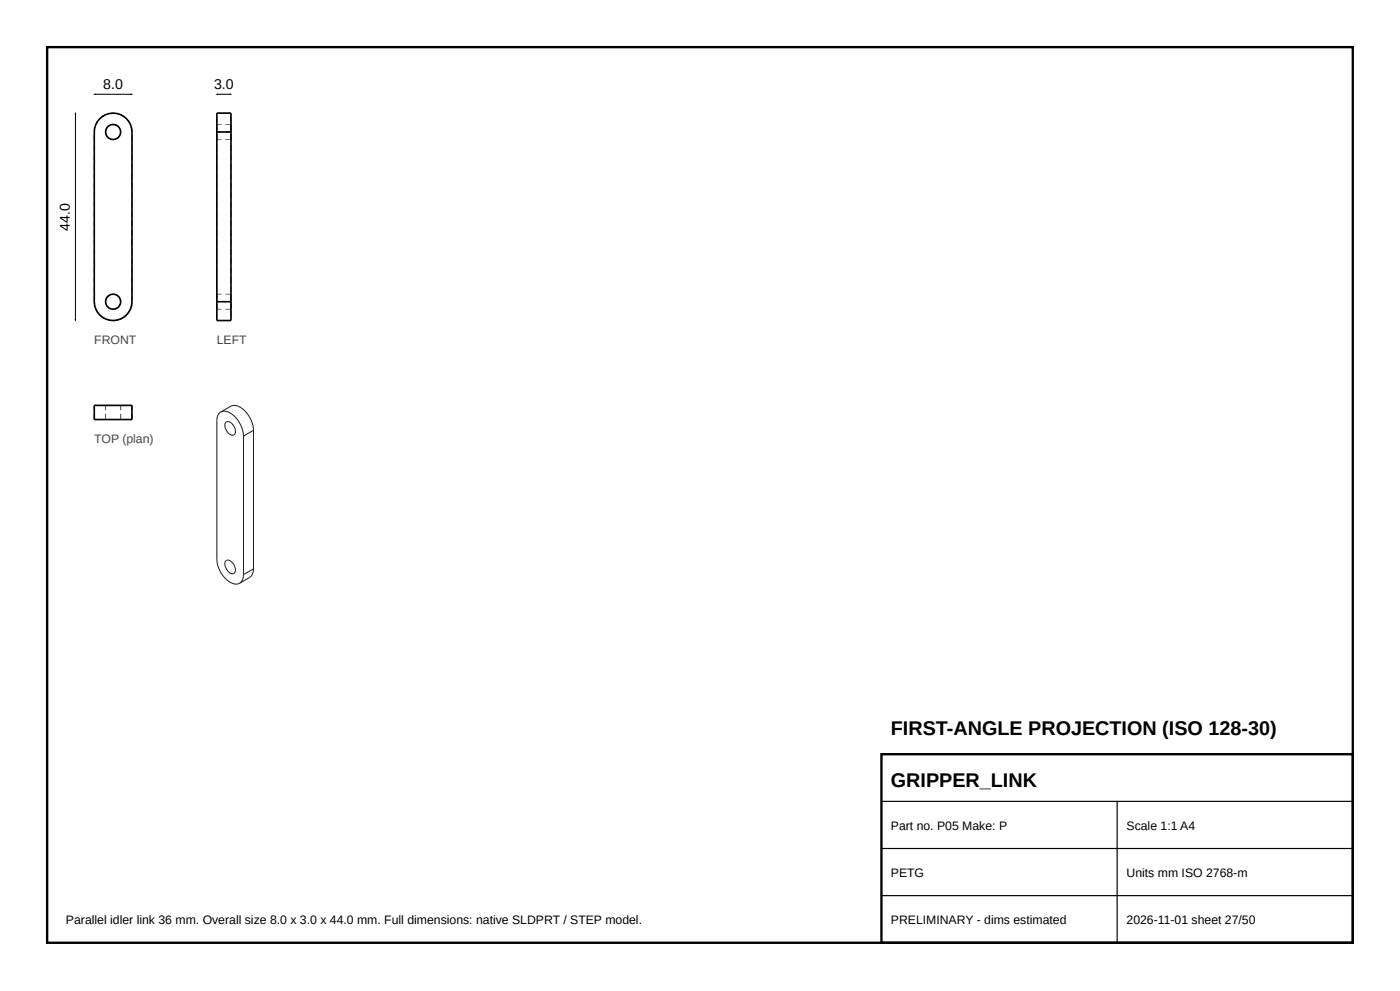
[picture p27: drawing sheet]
<svg xmlns="http://www.w3.org/2000/svg" width="297mm" height="210mm" viewBox="0 0 297 210" stroke-linecap="round" stroke-linejoin="round" font-family="sans-serif">
<defs><g id="words">
<g font-size="4.2">
<text x="189" y="156">FIRST-ANGLE PROJECTION (ISO 128-30)</text>
<text x="189" y="167">GRIPPER_LINK</text>
</g>
<g font-size="3">
<text x="21.9" y="18.8">8.0</text>
<text x="45.4" y="18.8">3.0</text>
<text x="14.8" y="48.9" transform="rotate(-90 14.8 48.9)">44.0</text>
</g>
<g font-size="2.6" fill="#444">
<text x="20" y="73">FRONT</text>
<text x="46" y="73">LEFT</text>
<text x="20" y="94">TOP (plan)</text>
</g>
<g font-size="2.6">
<text x="189" y="176">Part no. P05 Make: P</text>
<text x="239" y="176">Scale 1:1 A4</text>
<text x="189" y="186">PETG</text>
<text x="239" y="186">Units mm ISO 2768-m</text>
<text x="14" y="196">Parallel idler link 36 mm. Overall size 8.0 x 3.0 x 44.0 mm. Full dimensions: native SLDPRT / STEP model.</text>
<text x="189" y="196">PRELIMINARY - dims estimated</text>
<text x="239" y="196">2026-11-01 sheet 27/50</text>
</g>
</g></defs>
<path d="M10 10h277v190h-277zM187 160h100v40h-100z" fill="none" stroke="#000" stroke-width=".5"/>
<path d="M187 170h100M187 180h100M237 170v30M187 190h100" fill="none" stroke="#000" stroke-width=".25"/>
<g fill="#555">
<path d="M19.9 62.8h.2v1.2h-.2zM19.9 60.8h.2v1.2h-.2zM19.9 58.8h.2v1.2h-.2zM19.9 56.8h.2v1.2h-.2zM19.9 54.8h.2v1.2h-.2zM19.9 52.8h.2v1.2h-.2zM19.9 50.8h.2v1.2h-.2zM19.9 48.8h.2v1.2h-.2zM19.9 46.8h.2v1.2h-.2zM19.9 44.8h.2v1.2h-.2zM19.9 42.8h.2v1.2h-.2zM19.9 40.8h.2v1.2h-.2zM19.9 38.8h.2v1.2h-.2zM19.9 36.8h.2v1.2h-.2zM19.9 34.8h.2v1.2h-.2zM19.9 32.8h.2v1.2h-.2zM19.9 30.8h.2v1.2h-.2zM19.9 28.8h.2v1.2h-.2z"/>
<path d="M27.7 26.8h.2l.2 1.2h-.2v-.8zM26.8 25.1l.8 .9-.2 .1-.1-.3-.6-.6zM25.1 24.1l1.1 .5-.1 .1-.6-.4-.5-.1zM23.1 24l1.2-.1v.2l-.3-.1-.9 .2zM21.3 25l1-.7 .1 .2-.6 .2-.4 .4zM20.7 25.6l.2 .1-.6 .8v.2h-.1zM20 27.4l.1 .1v.5h-.2z"/>
<path d="M27.9 62.8h.2v1.2h-.2zM27.9 60.8h.2v1.2h-.2zM27.9 58.8h.2v1.2h-.2zM27.9 56.8h.2v1.2h-.2zM27.9 54.8h.2v1.2h-.2zM27.9 52.8h.2v1.2h-.2zM27.9 50.8h.2v1.2h-.2zM27.9 48.8h.2v1.2h-.2zM27.9 46.8h.2v1.2h-.2zM27.9 44.8h.2v1.2h-.2zM27.9 42.8h.2v1.2h-.2zM27.9 40.8h.2v1.2h-.2zM27.9 38.8h.2v1.2h-.2zM27.9 36.8h.2v1.2h-.2zM27.9 34.8h.2v1.2h-.2zM27.9 32.8h.2v1.2h-.2zM27.9 30.8h.2v1.2h-.2zM27.9 28.8h.2v1.2h-.2z"/>
<path d="M27.9 64h.2l-.2 1.2h-.2l.2-.4zM27.4 65.9l.2 .1-.2 .3-.6 .6-.1-.1 .6-.6zM25 67.8l.5-.1 .6-.4 .1 .1-1.1 .5zM23.1 67.8l.9 .2 .3-.1v.2l-1.1-.1h-.1zM21.4 66.9l.4 .4 .6 .2-.1 .2-1-.7zM20.2 65.3h.1v.2l.6 .8-.2 .1zM19.9 64h.2v.5l-.1 .1z"/>
<path d="M24 62.3l.5 .1 .6 .4-.1 .1-.1-.2-.4-.2h-.5zM25.4 63.5h.2l.1 .5-.2 .7-.1-.1 .1-.1 .1-.5zM23.8 65.5l.2 .1 .5-.1 .4-.3 .1 .2-1 .3h-.2zM22.4 64.3h.1v.2l.2 .4 .4 .3-.1 .2-.4-.4zM23 62.6l.2-.1 .1 .2h-.2l-.4 .4-.1 .4h-.2zM24 62.3v.2z"/>
<path d="M24 26.3l.5 .1 .6 .4-.1 .1-.1-.2-.4-.2h-.5zM25.4 27.5h.2l.1 .5-.2 .7-.1-.1 .1-.1 .1-.5zM23.8 29.5l.2 .1 .5-.1 .4-.3 .1 .2-1 .3h-.2zM22.4 28.3h.1v.2l.2 .4 .4 .3-.1 .2-.4-.4zM22.6 27l.6-.5 .1 .2h-.2l-.4 .4-.1 .4h-.2zM24 26.3v.2z"/>
</g>
<g fill="none" stroke="#000" stroke-width=".35">
<path d="M21.2 25.2a4 4 0 0 1 4.3-.9 4 4 0 0 1 2.5 3.7v36a4 4 0 0 1-4 4 4 4 0 0 1-4-4v-36a4 4 0 0 1 1.2-2.8z"/>
<circle cx="24" cy="28" r="1.6"/>
<circle cx="24" cy="64" r="1.6"/>
</g>
<g fill="#555">
<path d="M24 88.9h1.2v.2h-1.2z"/>
<path d="M22.4 88.9h1.2v.2h-1.2z"/>
<path d="M24 85.9h1.2v.2h-1.2z"/>
<path d="M22.4 85.9h1.2v.2h-1.2z"/>
<path d="M19.9 87.8h.2v1.2h-.2zM19.9 86h.2v1h-.2z"/>
<path d="M26.8 88.9h1.2v.2h-1.2zM24.8 88.9h1.2v.2h-1.2zM22.8 88.9h1.2v.2h-1.2zM20.8 88.9h1.2v.2h-1.2z"/>
<path d="M24.4 88.9h1.2v.2h-1.2zM22.4 88.9h1.2v.2h-1.2z"/>
<path d="M24.4 88.9h1.2v.2h-1.2zM22.4 88.9h1.2v.2h-1.2z"/>
<path d="M26.8 85.9h1.2v.2h-1.2zM24.8 85.9h1.2v.2h-1.2zM22.8 85.9h1.2v.2h-1.2zM20.8 85.9h1.2v.2h-1.2z"/>
<path d="M24.4 85.9h1.2v.2h-1.2zM22.4 85.9h1.2v.2h-1.2z"/>
<path d="M24.4 85.9h1.2v.2h-1.2zM22.4 85.9h1.2v.2h-1.2z"/>
<path d="M27.9 87.8h.2v1.2h-.2zM27.9 86h.2v1h-.2z"/>
<path d="M25.5 87.8h.2v1.2h-.2zM25.5 86h.2v1h-.2z"/>
<path d="M22.3 87.8h.2v1.2h-.2zM22.3 86h.2v1h-.2z"/>
<path d="M25.5 87.8h.2v1.2h-.2zM25.5 86h.2v1h-.2z"/>
<path d="M22.3 87.8h.2v1.2h-.2zM22.3 86h.2v1h-.2z"/>
</g>
<path d="M20 86h8v3h-8z" fill="none" stroke="#000" stroke-width=".35"/>
<g fill="#555">
<path d="M48.9 26.8h.2v1.2h-.2zM48.9 24.8h.2v1.2h-.2z"/>
<path d="M48.9 62.8h.2v1.2h-.2zM48.9 60.8h.2v1.2h-.2zM48.9 58.8h.2v1.2h-.2zM48.9 56.8h.2v1.2h-.2zM48.9 54.8h.2v1.2h-.2zM48.9 52.8h.2v1.2h-.2zM48.9 50.8h.2v1.2h-.2zM48.9 48.8h.2v1.2h-.2zM48.9 46.8h.2v1.2h-.2zM48.9 44.8h.2v1.2h-.2zM48.9 42.8h.2v1.2h-.2zM48.9 40.8h.2v1.2h-.2zM48.9 38.8h.2v1.2h-.2zM48.9 36.8h.2v1.2h-.2zM48.9 34.8h.2v1.2h-.2zM48.9 32.8h.2v1.2h-.2zM48.9 30.8h.2v1.2h-.2zM48.9 28.8h.2v1.2h-.2z"/>
<path d="M48.9 64h.2v1.2h-.2zM48.9 66h.2v1.2h-.2z"/>
<path d="M48.9 62.4h.2v1.2h-.2zM48.9 64.4h.2v1.2h-.2z"/>
<path d="M48.9 64.4h.2v1.2h-.2zM48.9 62.4h.2v1.2h-.2z"/>
<path d="M48.9 26.4h.2v1.2h-.2zM48.9 28.4h.2v1.2h-.2z"/>
<path d="M48.9 28.4h.2v1.2h-.2zM48.9 26.4h.2v1.2h-.2z"/>
<path d="M47.8 27.9h1.2v.2h-1.2zM46 27.9h1v.2h-1z"/>
<path d="M45.9 26.8h.2v1.2h-.2zM45.9 24.8h.2v1.2h-.2z"/>
<path d="M45.9 62.8h.2v1.2h-.2zM45.9 60.8h.2v1.2h-.2zM45.9 58.8h.2v1.2h-.2zM45.9 56.8h.2v1.2h-.2zM45.9 54.8h.2v1.2h-.2zM45.9 52.8h.2v1.2h-.2zM45.9 50.8h.2v1.2h-.2zM45.9 48.8h.2v1.2h-.2zM45.9 46.8h.2v1.2h-.2zM45.9 44.8h.2v1.2h-.2zM45.9 42.8h.2v1.2h-.2zM45.9 40.8h.2v1.2h-.2zM45.9 38.8h.2v1.2h-.2zM45.9 36.8h.2v1.2h-.2zM45.9 34.8h.2v1.2h-.2zM45.9 32.8h.2v1.2h-.2zM45.9 30.8h.2v1.2h-.2zM45.9 28.8h.2v1.2h-.2z"/>
<path d="M45.9 64h.2v1.2h-.2zM45.9 66h.2v1.2h-.2z"/>
<path d="M45.9 62.4h.2v1.2h-.2zM45.9 64.4h.2v1.2h-.2z"/>
<path d="M45.9 64.4h.2v1.2h-.2zM45.9 62.4h.2v1.2h-.2z"/>
<path d="M45.9 26.4h.2v1.2h-.2zM45.9 28.4h.2v1.2h-.2z"/>
<path d="M45.9 28.4h.2v1.2h-.2zM45.9 26.4h.2v1.2h-.2z"/>
<path d="M47.8 63.9h1.2v.2h-1.2zM46 63.9h1v.2h-1z"/>
<path d="M47.8 62.3h1.2v.2h-1.2zM46 62.3h1v.2h-1z"/>
<path d="M47.8 26.3h1.2v.2h-1.2zM46 26.3h1v.2h-1z"/>
<path d="M47.8 65.5h1.2v.2h-1.2zM46 65.5h1v.2h-1z"/>
<path d="M47.8 29.5h1.2v.2h-1.2zM46 29.5h1v.2h-1z"/>
</g>
<path d="M46 28v-4h3v4M46 28h3M46 28v36M49 28v36M46 64v4h3v-4M46 64h3" fill="none" stroke="#000" stroke-width=".35"/>
<path d="M46.8 87.4a2.72 2.72 0 0 1 3.1 1.1 6.3 6.3 0 0 1 1.8 4M46.8 87.4a2 2 0 0 0-.8 1.8v29.4a5.8 5.8 0 0 0 3.8 5.3l1-.2M46.8 87.4l2.2-1.2a2.71 2.71 0 0 1 3 1.1 6.3 6.3 0 0 1 1.8 4M47.9 89.6l.1-.1a1.87 1.87 0 0 1 1.8 2.6l-.2 .2a1.87 1.87 0 0 1-1.7-2.7zM51.7 92.5v29.4M53.8 91.3l-2.1 1.2M53.8 91.3v29.4M47.9 119l.1-.1a1.87 1.87 0 0 1 1.8 2.6l-.2 .2a1.87 1.87 0 0 1-1.7-2.7zM51.7 121.9a2 2 0 0 1-.9 1.8M53.8 120.7a2 2 0 0 1-.8 1.8l-2.2 1.2M53.8 120.7l-2.1 1.2" fill="none" stroke="#222" stroke-width=".22"/>
<path d="M20 20h8M46 20h3M16 24v44" fill="none" stroke="#000" stroke-width=".21"/>
<path d="M27.7 19.8l.6 .2-.6 .2zM48.7 19.8l.6 .2-.6 .2zM16 23.7l.2 .6h-.4zM19.7 20l.6-.2v.4zM45.7 20l.6-.2v.4zM15.8 67.7h.4l-.2 .6z" fill="#000"/>
<use href="#words"/>
</svg>
